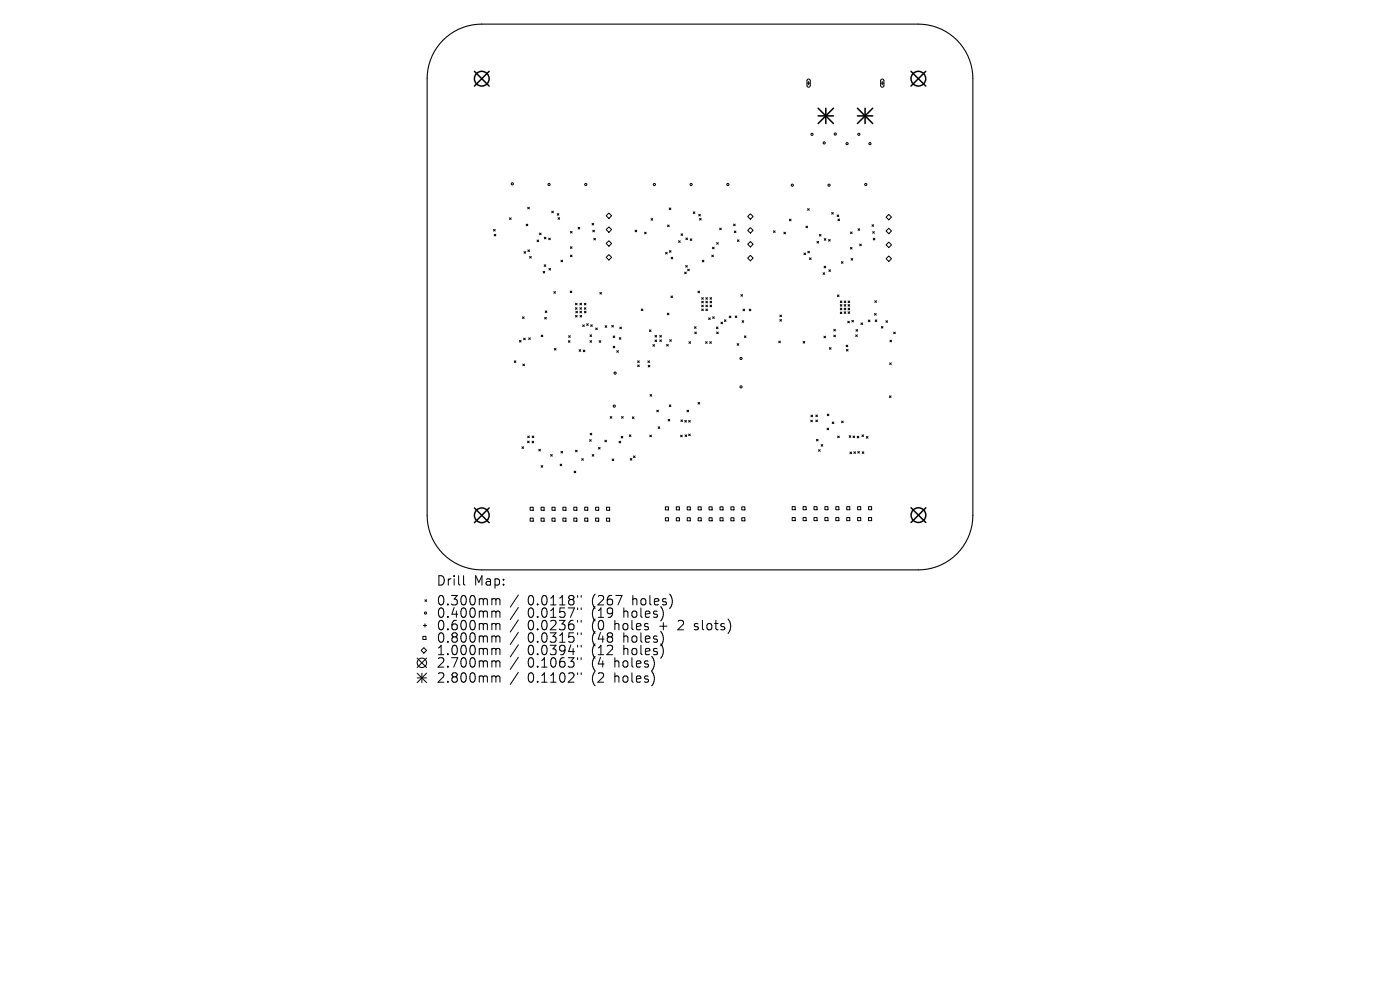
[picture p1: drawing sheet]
<svg xmlns="http://www.w3.org/2000/svg" width="297mm" height="210mm" viewBox="0 0 297 210" stroke-linecap="round" stroke-linejoin="round" font-family="sans-serif">
<defs><g id="words">
<g font-size="2.8">
<text x="92.5" y="124.5">Drill</text>
<text x="100.5" y="124.5">Map:</text>
<text x="92.5" y="128.7">0.300mm</text>
<text x="92.5" y="131.3">0.400mm</text>
<text x="111.9" y="128.7">0.0118&quot;</text>
<text x="111.9" y="131.3">0.0157&quot;</text>
<text x="125.7" y="128.7">(267</text>
<text x="125.7" y="131.3">(19</text>
<text x="132.5" y="131.3">holes)</text>
<text x="134.4" y="128.7">holes)</text>
<text x="92.5" y="134">0.600mm</text>
<text x="92.5" y="136.6">0.800mm</text>
<text x="111.9" y="134">0.0236&quot;</text>
<text x="111.9" y="136.6">0.0315&quot;</text>
<text x="125.7" y="134">(0</text>
<text x="125.7" y="136.6">(48</text>
<text x="130.6" y="134">holes</text>
<text x="132.5" y="136.6">holes)</text>
<text x="140.4" y="134">+</text>
<text x="144.6" y="134">2</text>
<text x="148.2" y="134">slots)</text>
<text x="92.5" y="139.3">1.000mm</text>
<text x="92.5" y="141.9">2.700mm</text>
<text x="111.9" y="139.3">0.0394&quot;</text>
<text x="111.9" y="141.9">0.1063&quot;</text>
<text x="125.7" y="139.3">(12</text>
<text x="125.7" y="141.9">(4</text>
<text x="130.6" y="141.9">holes)</text>
<text x="132.5" y="139.3">holes)</text>
<text x="92.5" y="145.1">2.800mm</text>
<text x="111.9" y="145.1">0.1102&quot;</text>
<text x="125.7" y="145.1">(2</text>
<text x="130.6" y="145.1">holes)</text>
</g>
</g></defs>
<path d="M94 8.5a11.6 11.6 0 0 1 8.2-3.4h92.6a11.6 11.6 0 0 1 11.6 11.6v92.6a11.6 11.6 0 0 1-11.6 11.6h-92.6a11.6 11.6 0 0 1-11.6-11.6v-92.6a11.6 11.6 0 0 1 3.4-8.2z" fill="none" stroke="#000" stroke-width=".23"/>
<g fill="none" stroke="#000" stroke-width=".21">
<path d="M171.2 17.6h.7M171.3 16.9l.3-.1 .3 .3v1.1l-.3 .3-.4-.3zM171.5 17.3v.7M186.8 17.6h.7M186.9 16.9l.4-.1 .2 .3v1.1l-.3 .3-.4-.3zM187.2 17.3v.7M104.7 48.7l.4 .3M104.8 49.7l.4 .3M105.1 48.7l-.4 .3M105.2 49.7l-.4 .3M108.1 46.2l.3 .4M108.4 46.2l-.3 .4"/>
<path d="M111.2 53.4l.3 .3M111.5 53.4l-.3 .3M111.6 47.6l.4 .3M112 44l.3 .3M112 47.6l-.4 .3M112 53l.3 .4M112.3 44l-.3 .3M112.3 53l-.3 .4M112.4 54.4l.3 .4M112.7 54.4l-.3 .4M113.9 50.9l.4 .4M114.3 50.9l-.4 .4"/>
<path d="M114.4 49.4l.4 .4M114.8 49.4l-.4 .4M115.2 57.6l.4 .3M115.4 56.2l.4 .3M115.5 50.3l.3 .4M115.6 57.6l-.4 .3M115.8 56.2l-.4 .3M115.8 50.3l-.3 .4M116.4 50.5l.3 .4M116.5 56.9l.3 .4M116.7 50.5l-.3 .4M116.8 56.9l-.3 .4"/>
<path d="M117 44.8l.4 .3M117.4 44.8l-.4 .3M118.2 45.3l.4 .4M118.4 46.2l.3 .3M118.6 45.3l-.4 .4M118.7 46.2l-.3 .3M119 55.2l.4 .3M119.4 55.2l-.4 .3M121 52.3l.4 .4M121 54.1l.4 .4M121 49.1l.4 .3M121.4 52.3l-.4 .4"/>
<path d="M121.4 54.1l-.4 .4M121.4 49.1l-.4 .3M122.6 48.2l.4 .4M123 48.2l-.4 .4M125.6 47.4l.4 .3M125.8 48.8l.3 .4M126 47.4l-.4 .3M126 50.6l.3 .3M126.1 48.8l-.3 .4M126.3 50.6l-.3 .3M128.6 45.8l.6-.6 .5 .6-.5 .5zM128.6 48.7l.6-.6 .5 .6-.5 .6z"/>
<path d="M128.6 51.6l.6-.5 .5 .5-.5 .6zM129.2 54l.5 .6-.5 .6-.6-.6zM134.7 48.8l.4 .4M135.1 48.8l-.4 .4M136.7 49.3l.4 .3M137.1 49.3l-.4 .3M138.1 46.4l.4 .3M138.5 46.4l-.4 .3M141.2 53.5l.3 .4M141.5 53.5l-.3 .4M141.6 47.7l.4 .4M142 47.7l-.4 .4"/>
<path d="M142 44.1l.3 .4M142 53.2l.4 .3M142.3 44.1l-.3 .4M142.4 53.2l-.4 .3M142.4 54.6l.3 .3M142.7 54.6l-.3 .3M144 51.1l.3 .3M144.3 51.1l-.3 .3M144.5 49.6l.3 .3M144.8 49.6l-.3 .3M145.2 57.7l.4 .4M145.5 56.3l.3 .4"/>
<path d="M145.5 50.5l.3 .3M145.6 57.7l-.4 .4M145.8 56.3l-.3 .4M145.8 50.5l-.3 .3M145.9 57.1l.3 .3M146.2 57.1l-.3 .3M146.4 50.7l.4 .3M146.8 50.7l-.4 .3M147.1 44.9l.3 .4M147.4 44.9l-.3 .4M148.2 45.5l.4 .3M148.4 46.3l.4 .4"/>
<path d="M148.6 45.5l-.4 .3M148.8 46.3l-.4 .4M149 55.2l.3 .4M149.3 55.2l-.3 .4M151 54.1l.4 .4M151.1 52.4l.4 .4M151.4 54.1l-.4 .4M151.5 52.4l-.4 .4M152 51.5l.4 .3M152.4 51.5l-.4 .3M152.7 48.4l.3 .3M153 48.4l-.3 .3"/>
<path d="M155.6 47.5l.4 .4M155.8 49l.3 .3M156 47.5l-.4 .4M156.1 49l-.3 .3M156.4 50.9l.4 .3M156.8 50.9l-.4 .3M158.6 45.9l.6-.6 .6 .6-.6 .6zM158.6 48.9l.6-.6 .6 .6-.6 .5zM158.6 54.7l.6-.5 .6 .5-.6 .6zM159.2 51.2l.6 .6-.6 .6-.6-.6zM164.1 49l.3 .3M164.4 49l-.3 .3"/>
<path d="M166.3 49.3l.3 .3M166.6 49.3l-.3 .3M167.5 46.5l.3 .3M167.8 46.5l-.3 .3M170.6 53.7l.3 .3M170.9 53.7l-.3 .3M171 48l.3 .3M171.3 48l-.3 .3M171.3 44.3l.4 .3M171.4 53.3l.3 .3M171.7 44.3l-.4 .3M171.7 53.3l-.3 .3"/>
<path d="M171.7 54.7l.4 .3M172.1 54.7l-.4 .3M173.3 51.2l.4 .4M173.7 51.2l-.4 .4M173.8 49.7l.4 .4M174.2 49.7l-.4 .4M174.6 57.9l.3 .3M174.8 56.5l.4 .3M174.9 50.6l.3 .4M174.9 57.9l-.3 .3M175.2 56.5l-.4 .3M175.2 50.6l-.3 .4"/>
<path d="M175.8 50.8l.3 .3M175.8 57.2l.4 .4M176.1 50.8l-.3 .3M176.2 57.2l-.4 .4M176.4 45.1l.4 .3M176.8 45.1l-.4 .3M177.6 45.6l.3 .3M177.8 46.5l.3 .3M177.9 45.6l-.3 .3M178.1 46.5l-.3 .3M178.5 55.5l.3 .4M178.8 55.5l-.3 .4"/>
<path d="M180.4 52.5l.4 .3M180.4 49.2l.4 .4M180.6 54.8l.3 .4M180.8 52.5l-.4 .3M180.8 49.2l-.4 .4M180.9 54.8l-.3 .4M182 48.5l.4 .4M182.4 48.5l-.4 .4M182.4 51.8l.3 .3M182.7 51.8l-.3 .3M185 47.7l.3 .3M185.1 49.1l.4 .4"/>
<path d="M185.3 50.6l.3 .3M185.3 47.7l-.3 .3M185.5 49.1l-.4 .4M185.6 50.6l-.3 .3M188 46.1l.6-.6 .5 .6-.5 .5zM188 49l.6-.6 .5 .6-.5 .6zM188 51.9l.6-.5 .5 .5-.5 .6zM188 54.9l.6-.6 .5 .6-.5 .6zM109.1 76.5l.3 .4M109.4 76.5l-.3 .4M110.2 72.2l.3 .4M110.5 72.2l-.3 .4"/>
<path d="M110.8 67.2l.4 .4M110.9 77.2l.4 .4M111.1 71.7l.3 .4M111.2 67.2l-.4 .4M111.3 77.2l-.4 .4M111.4 71.7l-.3 .4M112.2 71.7l.3 .3M112.5 71.7l-.3 .3M114.8 71.1l.4 .3M115.2 71.1l-.4 .3M115.6 67.3l.3 .4M115.7 66l.3 .3"/>
<path d="M115.9 67.3l-.3 .4M116 66l-.3 .3M117.5 61.9l.3 .3M117.6 73.9l.4 .4M117.8 61.9l-.3 .3M118 73.9l-.4 .4M120.6 72.3l.3 .3M120.6 71.2l.4 .4M120.9 72.3l-.3 .3M121 61.7l.3 .4M121 71.2l-.4 .4M121.3 61.7l-.3 .4"/>
<path d="M122.1 64.3l.3 .4M122.1 65.3l.3 .3M122.1 66.9l.3 .3M122.2 66l.3 .4M122.4 64.3l-.3 .4M122.4 65.3l-.3 .3M122.4 66.9l-.3 .3M122.5 66l-.3 .4M122.9 74.2l.3 .3M123 65.3l.4 .3M123 64.3l.4 .4M123 66l.4 .4"/>
<path d="M123 66.9l.4 .3M123.2 74.2l-.3 .3M123.4 64.3l-.4 .4M123.4 66l-.4 .4M123.4 65.3l-.4 .3M123.4 66.9l-.4 .3M123.6 68.9l.4 .4M123.7 74.3l.4 .3M124 68.9l-.4 .4M124 65.3l.3 .3M124 64.3l.3 .4M124 66l.3 .4"/>
<path d="M124.1 74.3l-.4 .3M124.3 64.3l-.3 .4M124.3 65.3l-.3 .3M124.3 66l-.3 .4M124.5 68.7l.3 .3M124.8 68.7l-.3 .3M125.2 71l.3 .4M125.2 72.3l.3 .3M125.3 68.9l.4 .3M125.5 71l-.3 .4M125.5 72.3l-.3 .3M125.7 68.9l-.4 .3"/>
<path d="M126.4 69.6l.3 .3M126.7 69.6l-.3 .3M127.1 72.3l.4 .3M127.3 62l.3 .4M127.5 72.3l-.4 .3M127.6 62l-.3 .4M128.4 69.1l.3 .3M128.7 69.1l-.3 .3M129.8 69l.3 .4M130.1 71.3l.3 .3M130.1 73.4l.3 .4M130.1 69l-.3 .4"/>
<path d="M130.4 71.3l-.3 .3M130.4 73.4l-.3 .4M130.8 74.4l.4 .3M131.2 74.4l-.4 .3M131.4 71.6l.3 .4M131.5 69.4l.3 .3M131.7 71.6l-.3 .4M131.8 69.4l-.3 .3M135.3 76.5l.3 .4M135.3 77.4l.3 .4M135.6 76.5l-.3 .4M135.6 77.4l-.3 .4"/>
<path d="M136 65.5l.4 .4M136.4 65.5l-.4 .4M137.4 76.5l.4 .4M137.5 77.5l.4 .3M137.8 70l.3 .3M137.8 76.5l-.4 .4M137.9 77.5l-.4 .3M138.1 70l-.3 .3M138.5 73.1l.4 .4M138.9 73.1l-.4 .4M138.9 71.2l.4 .3M138.9 72.1l.4 .4"/>
<path d="M139.3 71.2l-.4 .3M139.3 72.1l-.4 .4M140 71.2l.3 .3M140 72.1l.3 .3M140.3 71.2l-.3 .3M140.3 72.1l-.3 .3M141.4 73.1l.4 .3M141.6 66.4l.3 .4M141.8 73.1l-.4 .3M141.9 66.4l-.3 .4M142.1 72.1l.3 .3M142.3 62.8l.4 .3"/>
<path d="M142.4 72.1l-.3 .3M142.7 62.8l-.4 .3M146.2 72.5l.3 .3M146.5 72.5l-.3 .3M147.3 69.3l.4 .4M147.4 70.4l.3 .4M147.7 69.3l-.4 .4M147.7 70.4l-.3 .4M148.1 61.8l.3 .3M148.4 61.8l-.3 .3M148.9 63.1l.3 .4M148.9 63.9l.3 .3"/>
<path d="M148.9 64.7l.3 .4M148.9 65.5l.3 .4M149.2 64.7l-.3 .4M149.2 63.9l-.3 .3M149.2 63.1l-.3 .4M149.2 65.5l-.3 .4M149.7 72.5l.3 .3M149.7 64.7l.4 .4M149.7 65.5l.4 .4M149.7 63.1l.4 .4M149.7 63.9l.4 .3M150 72.5l-.3 .3"/>
<path d="M150.1 63.1l-.4 .4M150.1 63.9l-.4 .3M150.1 64.7l-.4 .4M150.1 65.5l-.4 .4M150.3 67.4l.4 .4M150.6 72.5l.3 .3M150.6 63.1l.4 .4M150.6 63.9l.4 .3M150.6 64.7l.4 .4M150.7 67.4l-.4 .4M150.9 72.5l-.3 .3M151 63.9l-.4 .3"/>
<path d="M151 63.1l-.4 .4M151 64.7l-.4 .4M151.2 67.2l.3 .3M151.5 67.2l-.3 .3M152 69.4l.3 .3M152 70.4l.4 .4M152.3 69.4l-.3 .3M152.4 70.4l-.4 .4M152.9 68.3l.4 .4M153.3 68.3l-.4 .4M153.7 67.8l.3 .4M154 67.8l-.3 .4"/>
<path d="M154.7 67l.4 .4M155.1 67l-.4 .4M156 67l.3 .4M156.3 67l-.3 .4M156.4 72.9l.3 .3M156.7 72.9l-.3 .3M157.2 62.5l.3 .3M157.4 68l.4 .4M157.5 62.5l-.3 .3M157.6 65.6l.4 .3M157.8 68l-.4 .4M157.9 71.3l.4 .3"/>
<path d="M158 65.6l-.4 .3M158.3 71.3l-.4 .3M158.9 65.6l.4 .3M159.3 65.6l-.4 .3M165.2 72.4l.4 .3M165.4 67.8l.4 .3M165.5 66.8l.3 .4M165.6 72.4l-.4 .3M165.8 67.8l-.4 .3M165.8 66.8l-.3 .4M170.4 72.4l.3 .4M170.7 72.4l-.3 .4"/>
<path d="M174.8 71.3l.3 .4M175.1 71.3l-.3 .4M176 73.7l.3 .4M176.3 73.7l-.3 .4M176.9 69.9l.3 .3M176.9 71.1l.3 .3M177.2 69.9l-.3 .3M177.2 71.1l-.3 .3M177.6 62.6l.4 .3M178 62.6l-.4 .3M178.3 63.8l.3 .4M178.3 64.6l.3 .4"/>
<path d="M178.3 65.4l.3 .3M178.3 66.2l.3 .3M178.6 63.8l-.3 .4M178.6 64.6l-.3 .4M178.6 65.4l-.3 .3M178.6 66.2l-.3 .3M179.1 66.1l.3 .4M179.1 63.8l.3 .4M179.1 64.6l.3 .4M179.1 65.4l.3 .3M179.4 65.4l-.3 .3M179.4 63.8l-.3 .4"/>
<path d="M179.4 64.6l-.3 .4M179.4 66.1l-.3 .4M179.5 73.2l.4 .4M179.6 74.1l.3 .4M179.8 68.1l.4 .4M179.9 73.2l-.4 .4M179.9 65.4l.4 .3M179.9 66.1l.4 .4M179.9 63.8l.4 .4M179.9 64.6l.4 .4M179.9 74.1l-.3 .4M180.2 68.1l-.4 .4"/>
<path d="M180.3 63.8l-.4 .4M180.3 64.6l-.4 .4M180.3 65.4l-.4 .3M180.3 66.1l-.4 .4M180.7 68l.4 .3M181.1 68l-.4 .3M181.5 71l.4 .4M181.6 69.9l.3 .4M181.9 71l-.4 .4M181.9 69.9l-.3 .4M182.6 68.5l.4 .3M183 68.5l-.4 .3"/>
<path d="M184.2 67.9l.4 .3M184.6 67.9l-.4 .3M185.5 66.5l.4 .4M185.6 63.8l.3 .3M185.7 67.9l.3 .3M185.9 66.5l-.4 .4M185.9 63.8l-.3 .3M186 67.9l-.3 .3M187 69.3l.3 .3M187.3 69.3l-.3 .3M187.9 68l.4 .4M188.3 68l-.4 .4"/>
<path d="M188.7 77l.4 .3M188.8 72.2l.3 .3M189.1 77l-.4 .3M189.1 72.2l-.3 .3M189.6 70.4l.3 .4M189.9 70.4l-.3 .4M110.7 94.8l.4 .3M111.1 94.8l-.4 .3M111.9 93.6l.4 .3M111.9 92.5l.4 .3M112.3 93.6l-.4 .3M112.3 92.5l-.4 .3"/>
<path d="M112.9 93.6l.3 .3M112.9 92.5l.3 .3M113.2 93.6l-.3 .3M113.2 92.5l-.3 .3M114.3 95.3l.3 .4M114.6 95.3l-.3 .4M114.8 98.8l.3 .3M115.1 98.8l-.3 .3M116.8 96.4l.4 .4M117.2 96.4l-.4 .4M118.8 98.5l.4 .3M119 95.7l.3 .4"/>
<path d="M119.2 98.5l-.4 .3M119.3 95.7l-.3 .4M121.8 99.9l.3 .4M122.1 95.5l.3 .4M122.1 99.9l-.3 .4M122.4 95.5l-.3 .4M123.4 97.3l.4 .3M123.8 97.3l-.4 .3M125.1 93.3l.3 .3M125.2 91.9l.3 .4M125.4 93.3l-.3 .3M125.5 91.9l-.3 .4"/>
<path d="M125.6 96.4l.4 .4M126 96.4l-.4 .4M127 94.9l.3 .4M127.3 94.9l-.3 .4M128.3 93.4l.4 .3M128.7 93.4l-.4 .3M129.4 88.4l.4 .3M129.8 88.4l-.4 .3M129.9 97.4l.3 .3M130.2 97.4l-.3 .3M131.3 93.6l.4 .3M131.7 93.6l-.4 .3"/>
<path d="M131.8 92.6l.3 .3M131.9 88.4l.3 .3M132.1 92.6l-.3 .3M132.2 88.4l-.3 .3M133.5 92.2l.4 .4M133.7 97.3l.3 .3M133.9 92.2l-.4 .4M134 97.3l-.3 .3M134.2 88.4l.3 .4M134.4 96.7l.3 .4M134.5 88.4l-.3 .4M134.7 96.7l-.3 .4"/>
<path d="M137.9 92.3l.3 .3M137.9 83.7l.4 .3M138.2 92.3l-.3 .3M138.3 83.7l-.4 .3M139.3 87l.4 .4M139.6 90.5l.4 .4M139.7 87l-.4 .4M140 90.5l-.4 .4M141.7 89l.4 .3M142 85.9l.3 .3M142.1 89l-.4 .3M142.3 85.9l-.3 .3"/>
<path d="M144.4 92.3l.3 .4M144.4 89.1l.4 .3M144.7 92.3l-.3 .4M144.8 89.1l-.4 .3M145.3 89.2l.3 .3M145.3 92.2l.4 .4M145.6 89.2l-.3 .3M145.7 92.2l-.4 .4M145.7 87l.4 .4M146.1 87l-.4 .4M146.1 89.2l.3 .3M146.1 92.1l.3 .3"/>
<path d="M146.4 89.2l-.3 .3M146.4 92.1l-.3 .3M148.1 85.4l.3 .3M148.4 85.4l-.3 .3M172 89.1l.4 .4M172 88.1l.4 .3M172.4 89.1l-.4 .4M172.4 88.1l-.4 .3M173.1 88l.3 .4M173.1 89.1l.3 .4M173.2 93.2l.4 .3M173.4 88l-.3 .4"/>
<path d="M173.4 89.1l-.3 .4M173.6 93.2l-.4 .3M173.7 95.4l.3 .3M174 95.4l-.3 .3M174.2 94.3l.4 .4M174.6 94.3l-.4 .4M175.4 90.8l.4 .4M175.5 87.8l.3 .4M175.8 90.8l-.4 .4M175.8 87.8l-.3 .4M176.5 89.5l.4 .4M176.9 89.5l-.4 .4"/>
<path d="M177.7 92.5l.4 .3M178.1 92.5l-.4 .3M178.5 89.3l.4 .4M178.9 89.3l-.4 .4M180.1 92.4l.4 .4M180.3 95.9l.4 .3M180.5 92.4l-.4 .4M180.7 95.9l-.4 .3M181 92.5l.3 .3M181.1 95.8l.4 .4M181.3 92.5l-.3 .3M181.5 95.8l-.4 .4"/>
<path d="M181.9 92.5l.3 .4M182 95.8l.3 .3M182.2 92.5l-.3 .4M182.3 95.8l-.3 .3M182.8 92.2l.4 .4M182.9 95.8l.4 .4M183.2 92.2l-.4 .4M183.3 95.8l-.4 .4M183.8 92.6l.3 .3M184.1 92.6l-.3 .3M188.7 84l.3 .3M189 84l-.3 .3"/>
<path d="M112.5 107.6h.6v.6h-.6zM112.5 109.9h.6v.7h-.6zM114.8 107.6h.6v.6h-.6zM114.8 109.9h.6v.7h-.6zM117.1 107.6h.7v.6h-.7zM117.1 109.9h.7v.7h-.7zM119.4 107.6h.7v.6h-.7zM119.4 109.9h.7v.7h-.7zM121.7 107.6h.7v.6h-.7zM121.7 109.9h.7v.7h-.7zM124 107.6h.7v.6h-.7zM124 109.9h.7v.7h-.7z"/>
<path d="M126.4 107.6h.6v.6h-.6zM126.4 109.9h.6v.7h-.6zM128.7 107.6h.6v.6h-.6zM128.7 109.9h.6v.7h-.6zM141.2 107.5h.6v.7h-.6zM141.2 109.8h.6v.7h-.6zM143.5 107.5h.6v.7h-.6zM143.5 109.8h.6v.7h-.6zM145.8 107.5h.6v.7h-.6zM145.8 109.8h.6v.7h-.6zM148.1 107.5h.7v.7h-.7zM148.1 109.8h.7v.7h-.7z"/>
<path d="M150.4 107.5h.7v.7h-.7zM150.4 109.8h.7v.7h-.7zM152.7 107.5h.7v.7h-.7zM152.7 109.8h.7v.7h-.7zM155.1 107.5h.6v.7h-.6zM155.1 109.8h.6v.7h-.6zM157.4 107.5h.6v.7h-.6zM157.4 109.8h.6v.7h-.6zM168 107.5h.7v.6h-.7zM168 109.8h.7v.6h-.7zM170.4 107.5h.6v.6h-.6zM170.4 109.8h.6v.6h-.6z"/>
<path d="M172.7 107.5h.6v.6h-.6zM172.7 109.8h.6v.6h-.6zM175 107.5h.7v.6h-.7zM175 109.8h.7v.6h-.7zM177.3 107.5h.7v.6h-.7zM177.3 109.8h.7v.6h-.7zM179.6 107.5h.7v.6h-.7zM179.6 109.8h.7v.6h-.7zM181.9 107.5h.7v.6h-.7zM181.9 109.8h.7v.6h-.7zM184.3 107.5h.6v.6h-.6zM184.3 109.8h.6v.6h-.6z"/>
<path d="M88.5 139.6l2 2M89.7 135h.7v.7h-.7zM89.8 132.7h.7M89.9 137.4l.6 .6-.6 .5-.6-.5zM90.2 127.2l.3 .4M90.2 132.3v.7M90.5 127.2l-.3 .4M90.5 139.6l-2 2M98.3 122.1v1.7l.3 .3M104.6 127h.3l.3 .3M104.6 129.6h.3l.3 .3M104.6 132.3h.3l.3 .3"/>
<path d="M104.6 134.9h.3l.3 .3M104.6 137.5h.3l.3 .3M105.2 127.3l.3-.3 .5 .1 .1 1.2M105.2 127.3v1M105.2 129.9v1.1M105.2 132.6v1M105.2 135.2v1M105.2 137.8v1.1M105.2 129.9l.3-.3 .5 .1 .1 1.3M105.2 132.6l.3-.3 .5 .1 .1 1.2M105.2 135.2l.3-.3 .5 .1 .1 1.2M105.2 137.8l.3-.3 .5 .1 .1 1.3"/>
<path d="M110 126.2l-1.8 2.6M110 128.9l-1.8 2.5M110 131.5l-1.8 2.6M110 134.1l-1.8 2.6M110 136.8l-1.8 2.6M110 139.4l-1.8 2.6M122.5 126.3v.4M122.5 129v.3M122.5 131.6v.4M122.5 134.2v.4M122.5 136.9v.4M122.5 139.5v.4"/>
<path d="M123.3 126.3v.4M123.3 129v.3M123.3 131.6v.4M123.3 134.2v.4M123.3 136.9v.4M123.3 139.5v.4M147.3 133.5l.2 .1M147.4 132.4v.4M88.5 142.8l2 2M88.5 143.8h2M89.5 142.8v2M90.5 142.8l-2 2"/>
<path d="M104.6 140.2h.3l.3 .3M104.6 143.4h.3l.3 .3M105.2 140.5v1M105.2 143.7v1M105.2 140.5l.3-.3 .5 .1 .1 1.2M105.2 143.7l.3-.3 .5 .1 .1 1.2M110 142.6l-1.8 2.6M122.5 142.7v.4M123.3 142.7v.4"/>
<circle cx="108.7" cy="39" r=".23"/>
<circle cx="116.5" cy="39.1" r=".23"/>
<circle cx="124.3" cy="39.1" r=".23"/>
<circle cx="138.8" cy="39.1" r=".23"/>
<circle cx="146.6" cy="39.1" r=".23"/>
<circle cx="154.4" cy="39.1" r=".23"/>
<circle cx="168.1" cy="39.3" r=".23"/>
<circle cx="172.3" cy="28.5" r=".23"/>
<circle cx="174.8" cy="30.3" r=".23"/>
<circle cx="175.9" cy="39.3" r=".23"/>
<circle cx="177.2" cy="28.4" r=".23"/>
<circle cx="179.7" cy="30.5" r=".23"/>
<circle cx="182.2" cy="28.5" r=".23"/>
<circle cx="183.7" cy="39.1" r=".23"/>
<circle cx="184.6" cy="30.5" r=".23"/>
<circle cx="130.5" cy="79.1" r=".23"/>
<circle cx="157.2" cy="76" r=".23"/>
<circle cx="130.3" cy="86.1" r=".23"/>
<circle cx="157.2" cy="82.1" r=".23"/>
<circle cx="90.3" cy="130" r=".23"/>
<circle cx="89.5" cy="140.6" r="1"/>
</g>
<g fill="none" stroke="#000" stroke-width=".31">
<path d="M100.6 15.1l3.2 3.2M103.8 15.1l-3.2 3.2M193.3 15.1l3.1 3.2M196.4 15.1l-3.1 3.2M100.6 107.7l3.2 3.2M103.8 107.7l-3.2 3.2M193.3 107.7l3.1 3.1M196.4 107.7l-3.1 3.1"/>
<circle cx="102.2" cy="16.7" r="1.56"/>
<circle cx="194.8" cy="16.7" r="1.56"/>
<circle cx="102.2" cy="109.3" r="1.56"/>
<circle cx="194.8" cy="109.3" r="1.56"/>
</g>
<path d="M173.6 23l3.2 3.2M173.6 24.6h3.2M175.2 23v3.2M176.8 23l-3.2 3.2M181.9 24.6h3.2M181.9 23l3.2 3.2M183.5 23v3.2M185.1 23l-3.2 3.2" fill="none" stroke="#000" stroke-width=".32"/>
<use href="#words"/>
</svg>
